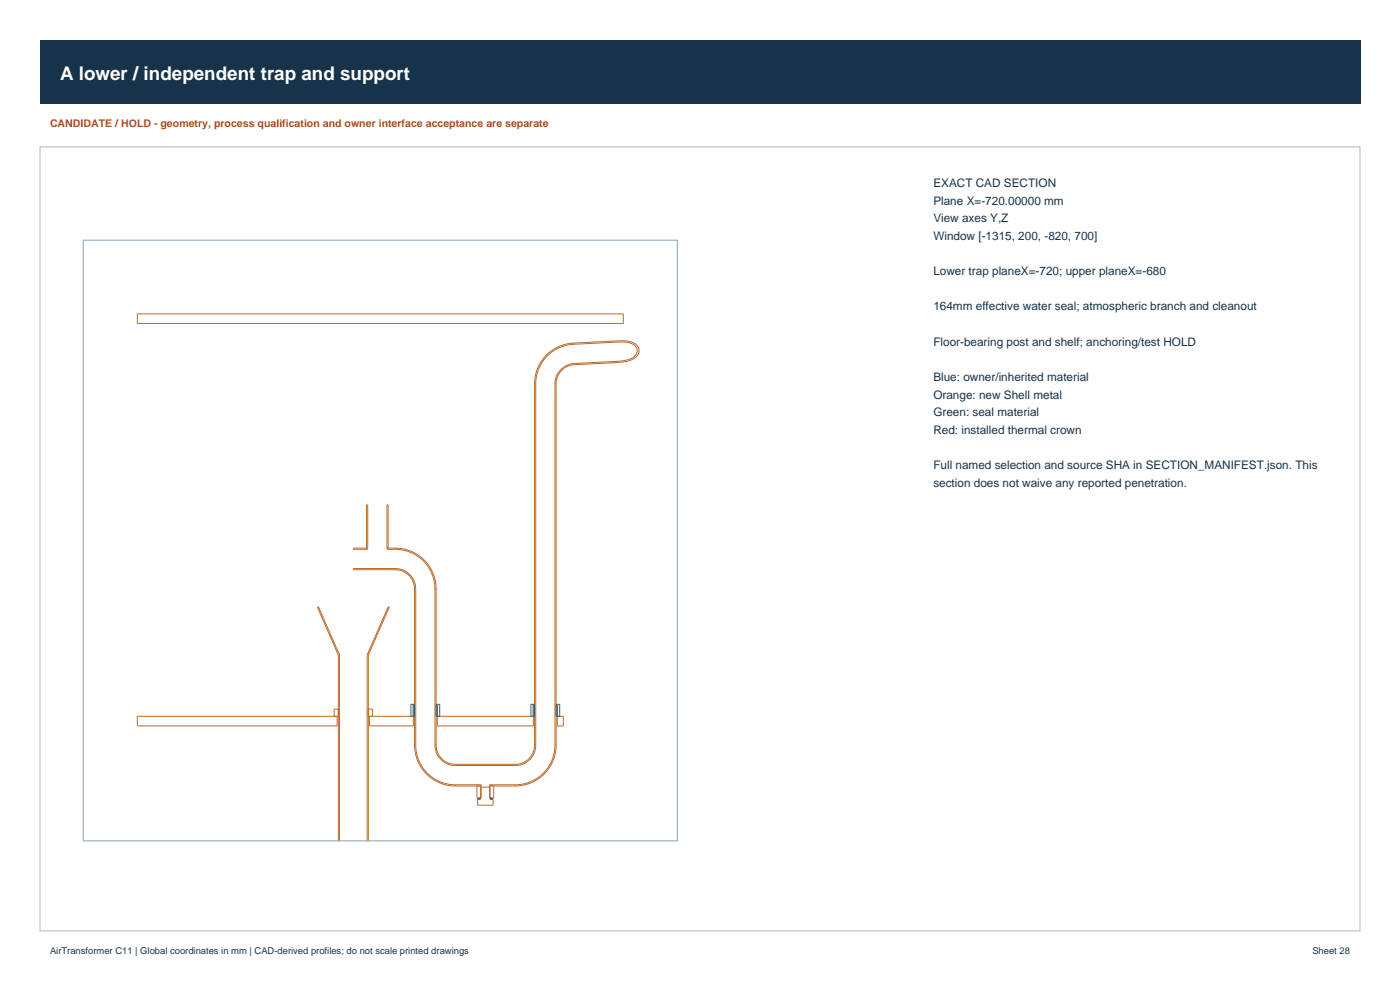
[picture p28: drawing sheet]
<svg xmlns="http://www.w3.org/2000/svg" width="420mm" height="297mm" viewBox="0 0 420 297" stroke-linecap="round" stroke-linejoin="round" font-family="sans-serif">
<defs><g id="words">
<text font-size="5.6" fill="#fff" x="18" y="24">A lower / independent trap and support</text>
<g font-size="3.5" fill="#17334a">
<text x="280" y="56">EXACT CAD SECTION</text>
<text x="280" y="61.3">Plane X=-720.00000 mm</text>
<text x="280" y="66.6">View axes Y,Z</text>
<text x="280" y="71.9">Window [-1315, 200, -820, 700]</text>
<text x="280" y="82.5">Lower trap planeX=-720; upper planeX=-680</text>
<text x="280" y="93">164mm effective water seal; atmospheric branch and cleanout</text>
<text x="280" y="103.6">Floor-bearing post and shelf; anchoring/test HOLD</text>
<text x="280" y="114.2">Blue: owner/inherited material</text>
<text x="280" y="119.5">Orange: new Shell metal</text>
<text x="280" y="124.8">Green: seal material</text>
<text x="280" y="130.1">Red: installed thermal crown</text>
<text x="280" y="140.7">Full named selection and source SHA in SECTION_MANIFEST.json. This</text>
<text x="280" y="146">section does not waive any reported penetration.</text>
</g>
<text font-size="3.2" fill="#a64027" x="15" y="38">CANDIDATE / HOLD - geometry, process qualification and owner interface acceptance are separate</text>
<g font-size="2.8" fill="#17334a">
<text x="15" y="286">AirTransformer C11 | Global coordinates in mm | CAD-derived profiles; do not scale printed drawings</text>
<text x="393.7" y="286">Sheet 28</text>
</g>
</g></defs>
<path d="M12 12h396v19h-396z" fill-rule="evenodd" fill="#17334a"/>
<path d="M12 44h396v235h-396z" fill="none" stroke="#b6c5ce" stroke-width=".35"/>
<g fill="none" stroke="#b96d27" stroke-width=".3">
<path d="M41.2 94.1h145.8v2.9h-145.8zM160.4 115.1h.3M160.4 115.1v108.2M160.7 115.1v108.2M166.5 115.1h.3M166.5 115.1v108.2M166.8 115.1v108.2M172 102.8l-2.3 .4-2.2 .7-2 1.2-1.8 1.5-1.4 1.8-1.1 2.1-.6 2.2-.2 2.4M172 102.8v.4M172 103.2l-2.2 .3-2.2 .8-1.9 1.1-1.7 1.5-1.4 1.8-1 2-.7 2.2-.2 2.2M172.3 108.9l-2.3 .6-1.8 1.3-1.3 2-.4 2.3M172.3 108.9v.4"/>
<path d="M172.3 109.3l-2.1 .5-1.8 1.3-1.1 1.8-.5 2.2M183.3 102.3l3.9-.2 2.2 .4 1.7 1 .6 1.5-.5 1.6-1.6 1.2-2.3 .6-3.7 .3M183.3 102.3v.3M183.3 102.3l-11.3 .5M183.3 102.6l3.6-.1 2.1 .3 1.6 .9 .6 1.3-.5 1.4-1.5 1.1-2.1 .6-3.5 .3M183.3 102.6l-11.3 .6M183.6 108.4v.3M183.6 108.4l-11.3 .5M183.6 108.7l-11.3 .6M110 164.2v-12.9h.3v12.9l-4.3 .1v.3h4.3v-.3M116.1 164.2l2.5 .1M116.4 164.2v-12.9h-.3v13.3h2.5"/>
<path d="M118.6 170.8l2.2 .4 1.9 1.3 1.2 1.8 .5 2.2M118.6 164.3l2.4 .2 2.3 .7 2.1 1.1 1.8 1.5 1.6 1.9 1.1 2.1 .7 2.3 .2 2.4M118.6 164.6l2.3 .3 2.3 .6 2 1.1 1.8 1.5 1.5 1.8 1.1 2.1 .7 2.2 .2 2.3M118.6 170.4l2.4 .5 1.9 1.3 1.4 2 .4 2.3M118.6 164.3v.3M118.6 170.4v.4M118.6 170.4h-12.6v.4h12.6M124.4 176.5v46.8M124.4 176.5h.3M124.7 176.5v46.8M130.5 176.5v46.8M130.5 176.5h.3"/>
<path d="M130.8 176.5v46.8M101.1 214.7v2.9h-59.9v-2.9h60.3M101.5 212.5h-1.3v2.2M110.5 214.7h13.5v2.9h-13.1v-2.9M110.5 212.5h1.3v2.2M131.2 214.7h28.8v2.9h-28.8zM167.2 214.7h1.8v2.9h-1.8zM124.4 223.3l.2 2.4 .7 2.3 1.1 2.1 1.5 1.9 1.9 1.5 2.1 1.1 2.3 .7 2.4 .3M124.4 223.3h.3M124.7 223.3l.2 2.3 .7 2.3 1.1 2 1.5 1.8 1.8 1.5 2 1.1 2.3 .7 2.3 .2M130.5 223.3l.4 2.4 1.4 1.9 1.9 1.4 2.4 .4M130.5 223.3h.3"/>
<path d="M130.8 223.3l.5 2.2 1.2 1.9 1.9 1.2 2.2 .5M136.6 235.2h7.7v4h-1.2v-3.6M136.6 235.6h7.7M136.6 229.4h18M136.6 229.1h18M136.6 229.1v.3M136.6 235.2v.4M144.2 235.9h2.8v3.6h.9v1.8h-4.6v-1.8h.9zM146.9 235.6h7.7M154.6 235.2h-7.7v4h1.2v-3.6M154.6 229.1v.3M154.6 235.2v.4"/>
<path d="M160.4 223.3l-.5 2.2-1.2 1.9-1.9 1.2-2.2 .5M160.4 223.3h.3M160.7 223.3l-.4 2.4-1.4 1.9-1.9 1.4-2.4 .4M166.5 223.3l-.2 2.3-.7 2.3-1.1 2-1.5 1.8-1.8 1.5-2 1.1-2.3 .7-2.3 .2M166.5 223.3h.3M166.8 223.3l-.2 2.4-.7 2.3-1.1 2.1-1.6 1.9-1.8 1.5-2.1 1.1-2.3 .7-2.4 .3M101.5 252v-55.7l-6.3-14.4h.4l6.3 14.4v55.7M110.1 252v-55.7l6.3-14.4h.4l-6.3 14.4v55.7"/>
</g>
<path d="M123.3 211.1h1.1v3.6h-1.1zM124 211.1v3.6M130.8 211.1h1.1v3.6h-1.1zM131.2 211.1v3.6M159.3 211.1h1.1v3.6h-1.1zM160 211.1v3.6M166.8 211.1h1.1v3.6h-1.1zM167.2 211.1v3.6M143.4 239.2h.7v.3h-.7zM147.1 239.2h.7v.3h-.7z" fill="none" stroke="#277d62" stroke-width=".3"/>
<path d="M25 72h178.2v180h-178.2z" fill="none" stroke="#98aebc" stroke-width=".35"/>
<use href="#words"/>
</svg>
